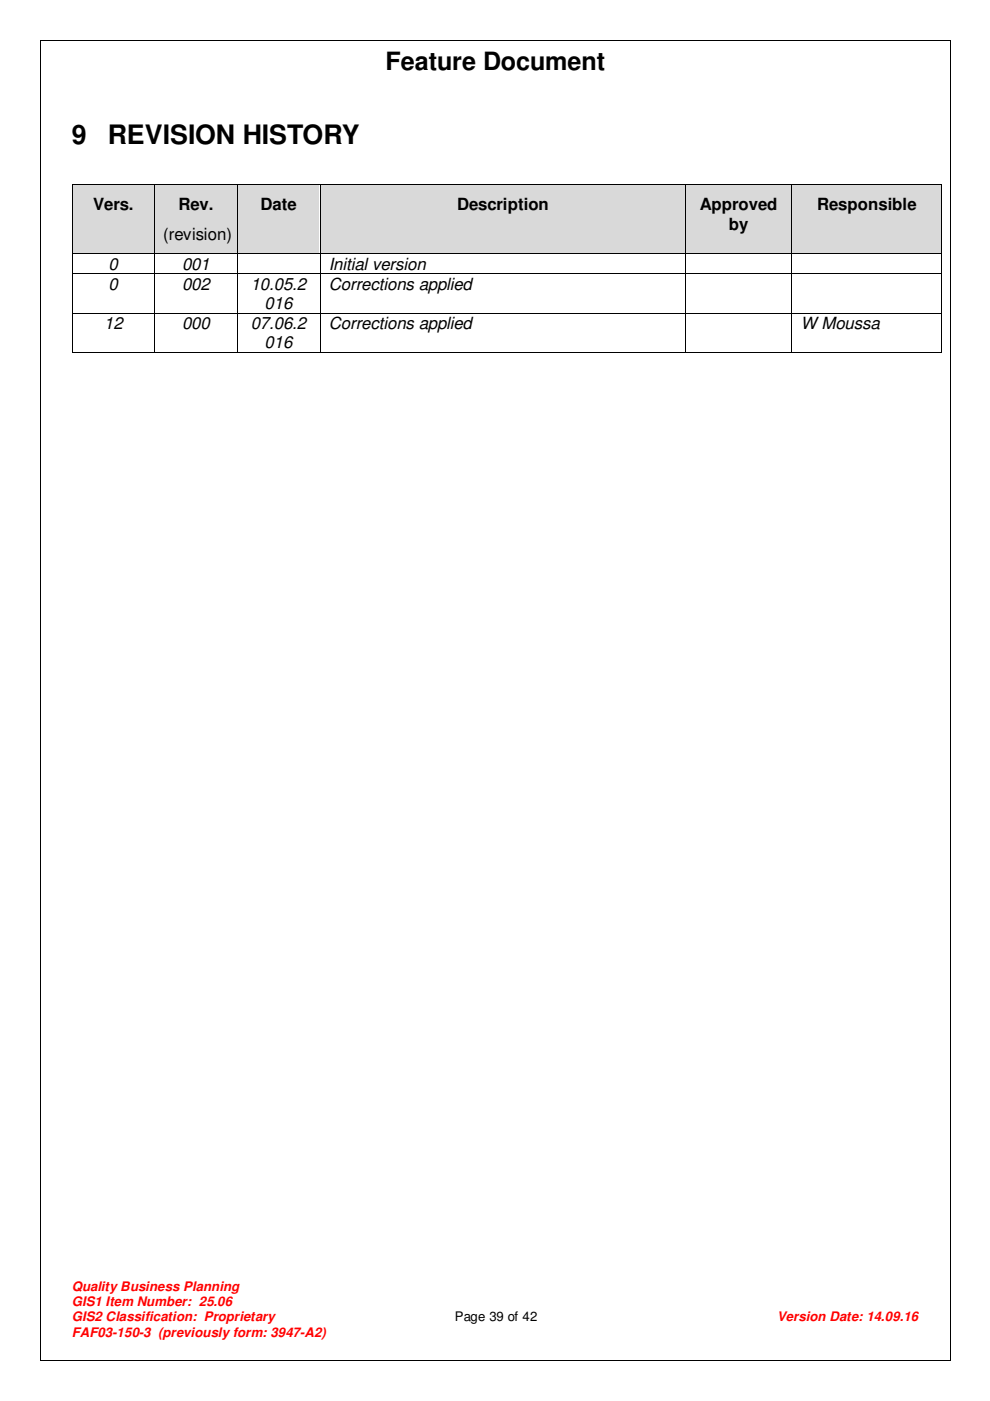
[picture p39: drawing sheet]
<svg xmlns="http://www.w3.org/2000/svg" width="210mm" height="297mm" viewBox="0 0 210 297" stroke-linecap="round" stroke-linejoin="round" font-family="sans-serif">
<defs><g id="words">
<g font-size="5.7">
<text x="15.2" y="30.5">9</text>
<text x="22.9" y="30.5">REVISION HISTORY</text>
</g>
<text font-size="5.3" x="81.8" y="14.8">Feature Document</text>
<g font-size="3.6">
<text x="19.7" y="44.6">Vers.</text>
<text x="37.8" y="44.6">Rev.</text>
<text x="55.3" y="44.6">Date</text>
<text x="96.9" y="44.6">Description</text>
<text x="148.4" y="44.6">Approved</text>
<text x="173.3" y="44.6">Responsible</text>
<text x="34.6" y="50.9">(revision)</text>
<text x="154.6" y="48.7">by</text>
<text x="23" y="57.1">0</text>
<text x="38.6" y="57.1">001</text>
<text x="69.8" y="57.1">Initial version</text>
<text x="23" y="61.4">0</text>
<text x="38.6" y="61.4">002</text>
<text x="53.2" y="61.4">10.05.2</text>
<text x="56.1" y="65.4">016</text>
<text x="69.8" y="61.4">Corrections applied</text>
<text x="22.1" y="69.7">12</text>
<text x="38.6" y="69.7">000</text>
<text x="53.2" y="69.7">07.06.2</text>
<text x="69.8" y="69.7">Corrections applied</text>
<text x="169.8" y="69.7">W Moussa</text>
<text x="56.1" y="73.7">016</text>
</g>
<g font-size="2.8" fill="#f00">
<text x="15.2" y="273.6">Quality Business Planning</text>
<text x="15.2" y="276.9">GIS1 Item Number: 25.06</text>
<text x="15.2" y="280.2">GIS2 Classification: Proprietary</text>
<text x="164.8" y="280.2">Version Date: 14.09.16</text>
<text x="15.2" y="283.4">FAF03-150-3 (previously form: 3947-A2)</text>
</g>
<text font-size="2.8" x="96.4" y="280.2">Page 39 of 42</text>
</g></defs>
<g fill="#d9d9d9">
<path d="M15.4 39.3h17.3v14.5h-17.3z"/>
<path d="M17.2 39.3h13.7v8.3h-13.7z"/>
<path d="M17.2 47.6h13.7v6.2h-13.7z"/>
<path d="M32.9 39.3h17.3v14.5h-17.3z"/>
<path d="M34.7 39.3h13.7v8.3h-13.7z"/>
<path d="M34.7 47.6h13.7v4h-13.7z"/>
<path d="M50.4 39.3h17.3v14.5h-17.3z"/>
<path d="M52.2 39.3h13.8v8.3h-13.8z"/>
<path d="M68 39.3h77.3v14.5h-77.3z"/>
<path d="M69.8 39.3h73.7v8.3h-73.7z"/>
<path d="M145.5 39.3h22.3v14.5h-22.3z"/>
<path d="M147.3 39.3h18.7v6.2h-18.7z"/>
<path d="M147.3 45.5h18.7v6.1h-18.7z"/>
<path d="M168 39.3h31.6v14.5h-31.6z"/>
<path d="M169.8 39.3h28v8.3h-28z"/>
</g>
<g fill="#000">
<path d="M8.5 8.5h.1v.1h-.1zM201.4 8.5h.2v.1h-.2zM15.2 39.1h.2v.2h-.2zM32.8 39.1h.1v.2h-.1zM50.3 39.1h.2v.2h-.2zM67.8 39.1h.2v.2h-.2zM145.4 39.1h.1v.2h-.1zM167.9 39.1h.2v.2h-.2zM199.6 39.1h.2v.2h-.2zM15.2 53.8h.2v.1h-.2zM15.2 58h.2v.2h-.2zM32.8 53.8h.1v.1h-.1z"/>
<path d="M32.8 58h.1v.2h-.1zM50.3 53.8h.2v.1h-.2zM50.3 58h.2v.2h-.2zM67.8 53.8h.2v.1h-.2zM67.8 58h.2v.2h-.2zM145.4 53.8h.1v.1h-.1zM145.4 58h.1v.2h-.1zM167.9 53.8h.2v.1h-.2zM167.9 58h.2v.2h-.2zM199.6 53.8h.2v.1h-.2zM199.6 58h.2v.2h-.2zM15.2 66.3h.2v.2h-.2z"/>
<path d="M15.2 74.6h.2v.2h-.2zM32.8 66.3h.1v.2h-.1zM32.8 74.6h.1v.2h-.1zM50.3 66.3h.2v.2h-.2zM50.3 74.6h.2v.2h-.2zM67.8 66.3h.2v.2h-.2zM67.8 74.6h.2v.2h-.2zM145.4 66.3h.1v.2h-.1zM145.4 74.6h.1v.2h-.1zM167.9 66.3h.2v.2h-.2zM167.9 74.6h.2v.2h-.2zM199.6 66.3h.2v.2h-.2z"/>
<path d="M199.6 74.6h.2v.2h-.2zM8.5 288.4h.1v.1h-.1zM201.4 288.4h.2v.1h-.2z"/>
</g>
<g fill="none" stroke="#000" stroke-width=".21">
<path d="M8.6 8.6v279.8M8.6 8.6h192.8M201.5 8.6v279.8M15.3 39.3v14.5M15.4 39.2h17.4M32.9 39.3v14.5M32.9 39.2h17.4M50.4 39.3v14.5M50.5 39.2h17.3M67.9 39.3v14.5M68 39.2h77.4M145.5 39.3v14.5"/>
<path d="M145.5 39.2h22.4M168 39.3v14.5M168.1 39.2h31.5M199.7 39.3v14.5M15.3 53.9v4.1M15.3 58.2v8.1M15.4 53.8h17.4M15.4 58.1h17.4M32.9 53.9v4.1M32.9 58.2v8.1M32.9 53.8h17.4M32.9 58.1h17.4"/>
<path d="M50.4 53.9v4.1M50.4 58.2v8.1M50.5 53.8h17.3M50.5 58.1h17.3M67.9 53.9v4.1M67.9 58.2v8.1M68 53.8h77.4M68 58.1h77.4M145.5 53.9v4.1M145.5 58.2v8.1M145.5 53.8h22.4M145.5 58.1h22.4"/>
<path d="M168 53.9v4.1M168 58.2v8.1M168.1 53.8h31.5M168.1 58.1h31.5M199.7 53.9v4.1M199.7 58.2v8.1M15.3 66.5v8.1M15.4 66.4h17.4M15.4 74.7h17.4M32.9 66.5v8.1M32.9 66.4h17.4M32.9 74.7h17.4"/>
<path d="M50.4 66.5v8.1M50.5 66.4h17.3M50.5 74.7h17.3M67.9 66.5v8.1M68 66.4h77.4M68 74.7h77.4M145.5 66.5v8.1M145.5 66.4h22.4M145.5 74.7h22.4M168 66.5v8.1M168.1 66.4h31.5M168.1 74.7h31.5"/>
<path d="M199.7 66.5v8.1M8.6 288.5h192.8"/>
</g>
<use href="#words"/>
</svg>
